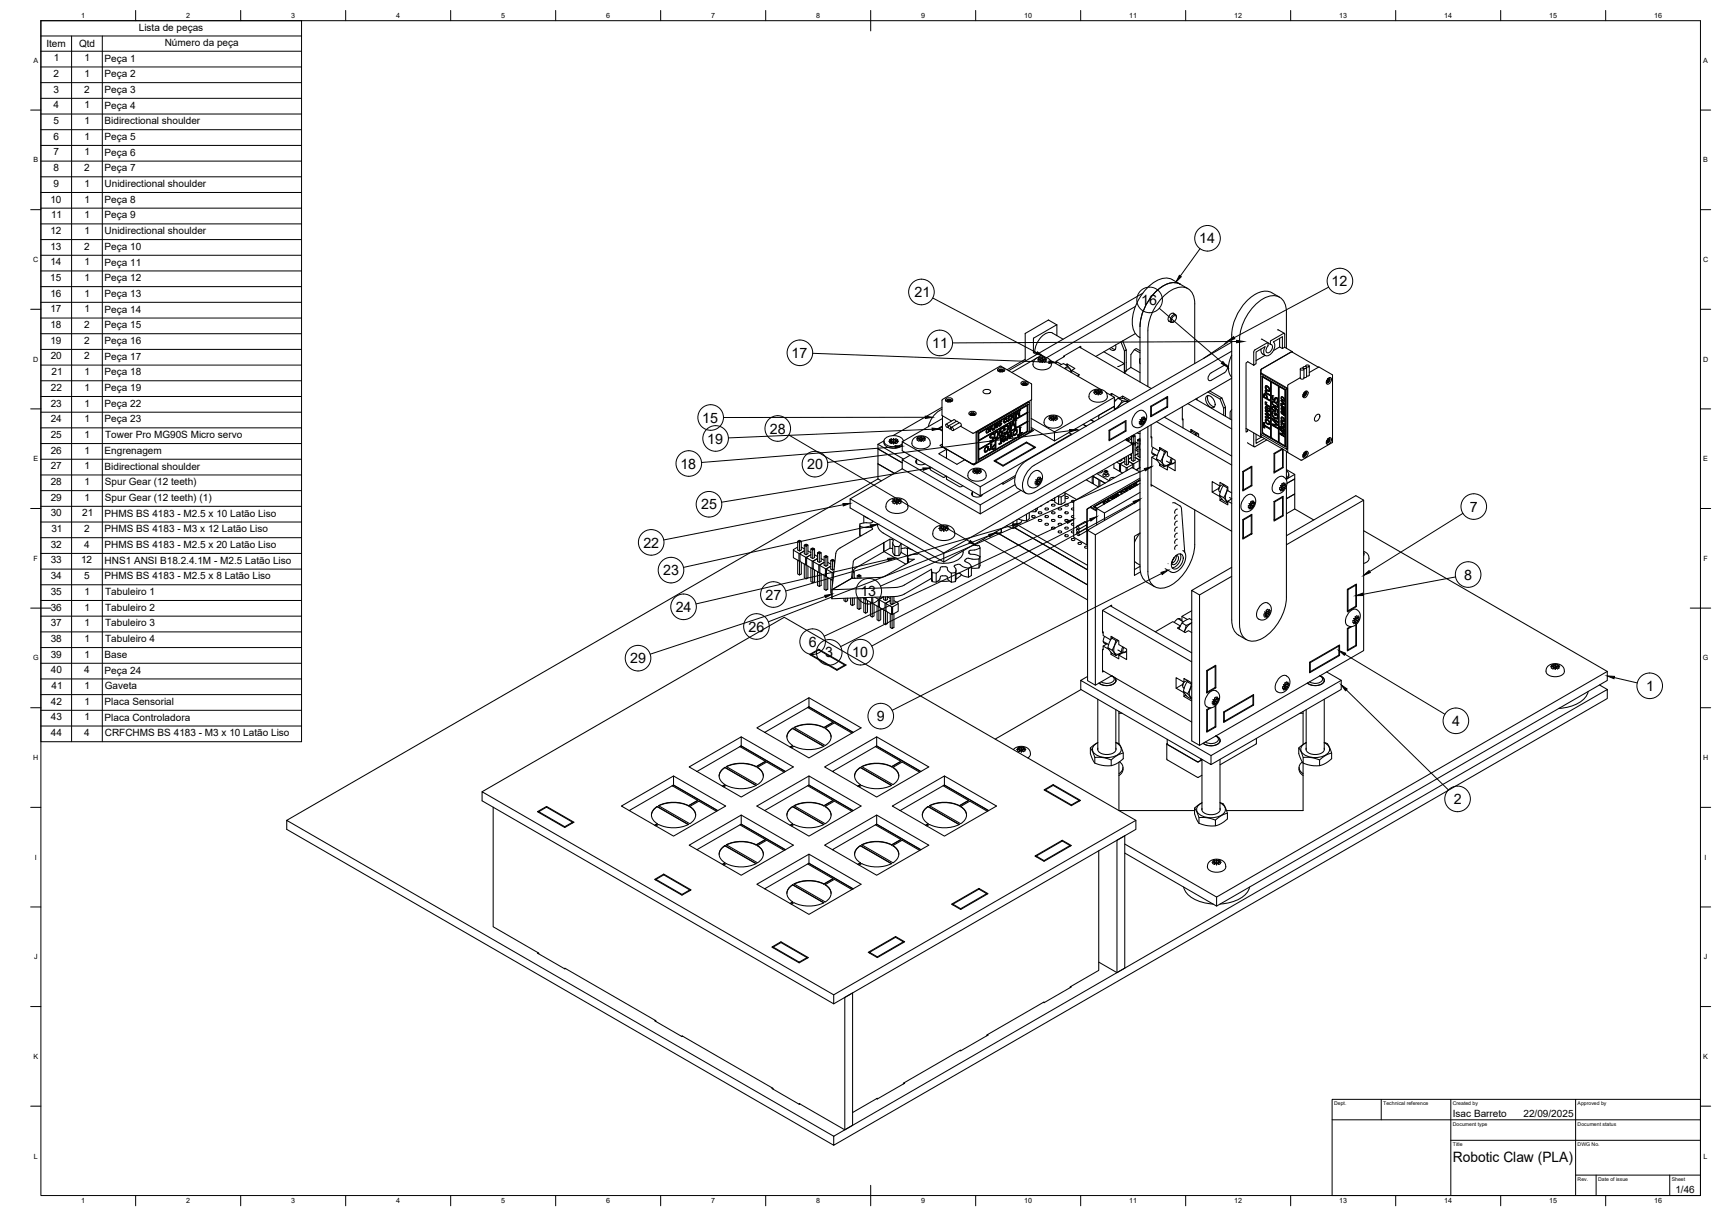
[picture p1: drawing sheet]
<svg xmlns="http://www.w3.org/2000/svg" width="841mm" height="594mm" viewBox="0 0 841 594" stroke-linecap="round" stroke-linejoin="round" font-family="sans-serif">
<defs><g id="words">
<g font-size="7">
<text x="586" y="119">14</text>
<text x="651" y="140">12</text>
<text x="447" y="145">21</text>
<text x="558" y="149">16</text>
<text x="456" y="170">11</text>
<text x="387" y="175">17</text>
<text x="343" y="206">15</text>
<text x="376" y="212">28</text>
<text x="346" y="217">19</text>
<text x="332" y="229">18</text>
<text x="394" y="229">20</text>
<text x="343" y="249">25</text>
<text x="718" y="250">7</text>
<text x="314" y="268">22</text>
<text x="324" y="281">23</text>
<text x="715" y="283">8</text>
<text x="374" y="293">27</text>
<text x="420" y="291">13</text>
<text x="330" y="299">24</text>
<text x="366" y="309">26</text>
<text x="395" y="316">6</text>
<text x="403" y="321">3</text>
<text x="416" y="321">10</text>
<text x="308" y="324">29</text>
<text x="805" y="338">1</text>
<text x="428" y="352">9</text>
<text x="710" y="355">4</text>
<text x="710" y="393">2</text>
<text x="710" y="568">Robotic Claw (PLA)</text>
</g>
<g font-size="4.9">
<text x="68" y="15">Lista de peças</text>
<text x="23" y="23">Item</text>
<text x="39" y="23">Qtd</text>
<text x="81" y="23">Número da peça</text>
<text x="26" y="30">1</text>
<text x="41" y="30">1</text>
<text x="51" y="30">Peça 1</text>
<text x="26" y="38">2</text>
<text x="41" y="38">1</text>
<text x="51" y="38">Peça 2</text>
<text x="26" y="45">3</text>
<text x="41" y="45">2</text>
<text x="51" y="45">Peça 3</text>
<text x="26" y="53">4</text>
<text x="41" y="53">1</text>
<text x="51" y="53">Peça 4</text>
<text x="26" y="61">5</text>
<text x="41" y="61">1</text>
<text x="51" y="61">Bidirectional shoulder</text>
<text x="26" y="68">6</text>
<text x="41" y="68">1</text>
<text x="51" y="68">Peça 5</text>
<text x="26" y="76">7</text>
<text x="41" y="76">1</text>
<text x="51" y="76">Peça 6</text>
<text x="26" y="84">8</text>
<text x="41" y="84">2</text>
<text x="51" y="84">Peça 7</text>
<text x="26" y="91">9</text>
<text x="41" y="91">1</text>
<text x="51" y="91">Unidirectional shoulder</text>
<text x="25" y="99">10</text>
<text x="41" y="99">1</text>
<text x="51" y="99">Peça 8</text>
<text x="25" y="107">11</text>
<text x="41" y="107">1</text>
<text x="51" y="107">Peça 9</text>
<text x="25" y="114">12</text>
<text x="41" y="114">1</text>
<text x="51" y="114">Unidirectional shoulder</text>
<text x="25" y="122">13</text>
<text x="41" y="122">2</text>
<text x="51" y="122">Peça 10</text>
<text x="25" y="130">14</text>
<text x="41" y="130">1</text>
<text x="51" y="130">Peça 11</text>
<text x="25" y="137">15</text>
<text x="41" y="137">1</text>
<text x="51" y="137">Peça 12</text>
<text x="25" y="145">16</text>
<text x="41" y="145">1</text>
<text x="51" y="145">Peça 13</text>
<text x="25" y="153">17</text>
<text x="41" y="153">1</text>
<text x="51" y="153">Peça 14</text>
<text x="25" y="160">18</text>
<text x="41" y="160">2</text>
<text x="51" y="160">Peça 15</text>
<text x="25" y="168">19</text>
<text x="41" y="168">2</text>
<text x="51" y="168">Peça 16</text>
<text x="25" y="176">20</text>
<text x="41" y="176">2</text>
<text x="51" y="176">Peça 17</text>
<text x="25" y="183">21</text>
<text x="41" y="183">1</text>
<text x="51" y="183">Peça 18</text>
<text x="25" y="191">22</text>
<text x="41" y="191">1</text>
<text x="51" y="191">Peça 19</text>
<text x="25" y="199">23</text>
<text x="41" y="199">1</text>
<text x="51" y="199">Peça 22</text>
<text x="25" y="206">24</text>
<text x="41" y="206">1</text>
<text x="51" y="206">Peça 23</text>
<text x="25" y="214">25</text>
<text x="41" y="214">1</text>
<text x="51" y="214">Tower Pro MG90S Micro servo</text>
<text x="25" y="222">26</text>
<text x="41" y="222">1</text>
<text x="51" y="222">Engrenagem</text>
<text x="25" y="229">27</text>
<text x="41" y="229">1</text>
<text x="51" y="229">Bidirectional shoulder</text>
<text x="25" y="237">28</text>
<text x="41" y="237">1</text>
<text x="51" y="237">Spur Gear (12 teeth)</text>
<text x="25" y="245">29</text>
<text x="41" y="245">1</text>
<text x="51" y="245">Spur Gear (12 teeth) (1)</text>
<text x="25" y="252">30</text>
<text x="40" y="252">21</text>
<text x="51" y="252">PHMS BS 4183 - M2.5 x 10 Latão Liso</text>
<text x="25" y="260">31</text>
<text x="41" y="260">2</text>
<text x="51" y="260">PHMS BS 4183 - M3 x 12 Latão Liso</text>
<text x="25" y="268">32</text>
<text x="41" y="268">4</text>
<text x="51" y="268">PHMS BS 4183 - M2.5 x 20 Latão Liso</text>
<text x="25" y="275">33</text>
<text x="40" y="275">12</text>
<text x="51" y="275">HNS1 ANSI B18.2.4.1M - M2.5 Latão Liso</text>
<text x="25" y="283">34</text>
<text x="41" y="283">5</text>
<text x="51" y="283">PHMS BS 4183 - M2.5 x 8 Latão Liso</text>
<text x="25" y="291">35</text>
<text x="41" y="291">1</text>
<text x="51" y="291">Tabuleiro 1</text>
<text x="25" y="298">36</text>
<text x="41" y="298">1</text>
<text x="51" y="298">Tabuleiro 2</text>
<text x="25" y="306">37</text>
<text x="41" y="306">1</text>
<text x="51" y="306">Tabuleiro 3</text>
<text x="25" y="314">38</text>
<text x="41" y="314">1</text>
<text x="51" y="314">Tabuleiro 4</text>
<text x="25" y="321">39</text>
<text x="41" y="321">1</text>
<text x="51" y="321">Base</text>
<text x="25" y="329">40</text>
<text x="41" y="329">4</text>
<text x="51" y="329">Peça 24</text>
<text x="25" y="337">41</text>
<text x="41" y="337">1</text>
<text x="51" y="337">Gaveta</text>
<text x="25" y="344">42</text>
<text x="41" y="344">1</text>
<text x="51" y="344">Placa Sensorial</text>
<text x="25" y="352">43</text>
<text x="41" y="352">1</text>
<text x="51" y="352">Placa Controladora</text>
<text x="25" y="360">44</text>
<text x="41" y="360">4</text>
<text x="51" y="360">CRFCHMS BS 4183 - M3 x 10 Latão Liso</text>
<text x="710" y="546">Isac Barreto</text>
<text x="745" y="546">22/09/2025</text>
<text x="819" y="583">1/46</text>
</g>
<g font-size="3.5">
<text x="40" y="9">1</text>
<text x="91" y="9">2</text>
<text x="142" y="9">3</text>
<text x="194" y="9">4</text>
<text x="245" y="9">5</text>
<text x="296" y="9">6</text>
<text x="348" y="9">7</text>
<text x="399" y="9">8</text>
<text x="450" y="9">9</text>
<text x="501" y="9">10</text>
<text x="552" y="9">11</text>
<text x="603" y="9">12</text>
<text x="654" y="9">13</text>
<text x="706" y="9">14</text>
<text x="757" y="9">15</text>
<text x="808" y="9">16</text>
<text x="16" y="31">A</text>
<text x="832" y="31">A</text>
<text x="16" y="79">B</text>
<text x="832" y="79">B</text>
<text x="16" y="128">C</text>
<text x="832" y="128">C</text>
<text x="16" y="177">D</text>
<text x="832" y="177">D</text>
<text x="16" y="225">E</text>
<text x="832" y="225">E</text>
<text x="16" y="274">F</text>
<text x="832" y="274">F</text>
<text x="16" y="323">G</text>
<text x="832" y="323">G</text>
<text x="16" y="371">H</text>
<text x="832" y="371">H</text>
<text x="17" y="420">I</text>
<text x="833" y="420">I</text>
<text x="17" y="469">J</text>
<text x="833" y="469">J</text>
<text x="16" y="517">K</text>
<text x="832" y="517">K</text>
<text x="17" y="566">L</text>
<text x="833" y="566">L</text>
<text x="40" y="588">1</text>
<text x="91" y="588">2</text>
<text x="142" y="588">3</text>
<text x="194" y="588">4</text>
<text x="245" y="588">5</text>
<text x="296" y="588">6</text>
<text x="348" y="588">7</text>
<text x="399" y="588">8</text>
<text x="450" y="588">9</text>
<text x="501" y="588">10</text>
<text x="552" y="588">11</text>
<text x="603" y="588">12</text>
<text x="654" y="588">13</text>
<text x="706" y="588">14</text>
<text x="757" y="588">15</text>
<text x="808" y="588">16</text>
</g>
<g font-size="2.5">
<text x="652" y="540">Dept.</text>
<text x="676" y="540">Technical reference</text>
<text x="710" y="540">Created by</text>
<text x="771" y="540">Approved by</text>
<text x="710" y="550">Document type</text>
<text x="771" y="550">Document status</text>
<text x="710" y="560">Title</text>
<text x="771" y="560">DWG No.</text>
<text x="771" y="577">Rev.</text>
<text x="781" y="577">Date of issue</text>
<text x="817" y="577">Sheet</text>
</g>
</g></defs>
<!-- layer: Visible -->
<g fill="none" stroke="#000" stroke-width=".51">
<path d="M577 139a11 11 0 0 0-7-3 21 21 0 0 0-16 18 10 10 0 0 0 3 11M577 139l3 2M577 139a11 11 0 0 0-13 4 26 26 0 0 0-7 16v28M516 159l-11 6v7l2 1M516 159h.1M516 159l-4-3-11 7v13M516 159v5M555 150l-43 25M558 143l-65 38M571 157l1 1M573 153l1 1M573 155l1-1a1.6 1.6 0 0 1 1 2 1.6 1.6 0 0 1-3 1z"/>
<path d="M574 153a2.3 2.3 0 0 0-3 1 2.3 2.3 0 0 0 1 3M574 157h.1M575 155a1.2 1.2 0 0 0-1-1 1.2 1.2 0 0 0-1 1 1.5 1.5 0 0 0-1 1 1.5 1.5 0 0 0 2 1M625 145l-4-2a11 11 0 0 0-12 4 26 26 0 0 0-7 17v139a8 8 0 0 0 3 7l4 3M489 179l-29 16v8l5 3M489 179l15 9v7M501 176l-9 5M506 176l2-1 2-1 2 1 1 1a3 3 0 0 1 0 4 3 3 0 0 1-3 1 4 4 0 0 1-5-4zM506 172h-1M506 172l1 1M507 176h1zM508 175h-1l1 1"/>
<path d="M508 175l1 1M508 175h1M508 176a.8 .8 0 0 0 0 1 .8 .8 0 0 0 1-1M508 176h.1M508 176l1 1-1-1M509 175v1M509 176v1M509 176v1v-1M509 175h.1M510 176v1v-1M510 176h.1M510 176h1z"/>
<path d="M510 175v1M510 175h-1M510 175h1l-1 1h1a.8 .8 0 0 1-1 1 .8 .8 0 0 1-1-1M511 174h-2l-15 8M513 176l25 14M516 178v-1l3 1M518 179l2-1 2 1-2 1h2l1 2M520 166l-6-3a8 8 0 0 0-8 7v2M520 174l-4 3M521 179v-1l4 2-1 1M521 178h.1M522 179l2 3"/>
<path d="M528 170l35 20M528 170v-1l-8 5M539 172l10 6-3 1M543 170l2 1M545 169a1.7 1.7 0 0 1 0 2 1.7 1.7 0 0 1-3-1M548 167l1 4M549 167l1 4M553 179l-3 2M553 179l4 3M554 171l1-1 2 1M555 163l-20 11M557 172l-3-1-1 2v6"/>
<path d="M557 175v3M584 178v-30a7 7 0 0 0-3-7 7 7 0 0 0-9 1 25 25 0 0 0-11 20v27M598 178l-6 4a2.1 2.1 0 0 0-2 2 2.1 2.1 0 0 0 2 2l6-4M598 178a1.4 1.4 0 0 1 2 1 1.4 1.4 0 0 1-1 2l-1 1M600 167l-12 8M602 172l-97 55a11 11 0 0 0-5 13l3 1h2l97-56M602 167l-100 58a11 11 0 0 0-5 13l4 3M602 173l-2 6 1 3 1 2M602 166l-2 1-2 1M609 177v34h1v-1M610 177l3 1M616 171v1l2 2"/>
<path d="M616 166l4 1M618 166h.1M618 174l-4 2M620 168v1a1.6 1.6 0 0 0-1 2 1.6 1.6 0 0 0 1 1h1a2.1 2.1 0 0 0 0-4M620 168h1M620 168l-7 3v7M624 161l4 2M625 165v5M627 170h-2l-3 1M627 163l-6 3v2M627 163h1v7M628 170l3 2"/>
<path d="M628 170h-1v-5l-5 2a5 5 0 0 1-4 7v-2v-3l-4 3v6h-1M629 170v-17a7 7 0 0 0-4-8 7 7 0 0 0-8 1 25 25 0 0 0-11 20v139a7 7 0 0 0 3 8 7 7 0 0 0 8-1 25 25 0 0 0 12-20v-54M631 172l13 7M631 172l-14 8-1 2M632 172h.1M632 172l-16 9v2l13 7v30M637 180h.1M637 179h1l1 1h-2zM638 179h.1M638 179l1-1 1 1h-1zM639 180v4h-2M640 179v4l-1 1"/>
<path d="M460 200a13 13 0 0 0-6 8M460 199l-24 14M462 195l1-1a1.3 1.3 0 0 1 2 0 1.3 1.3 0 0 1 0 2 1.6 1.6 0 0 1-3-1zM462 196l2-1 1 1M462 196h.1M463 196h.1M463 196h1M463 195v1M463 195l1 1M464 196h.1M464 195l-1 1M464 195l1 1"/>
<path d="M464 195v1M464 195h.1M464 196h1h-1M465 196h-1M465 196h.1M481 191a1.9 1.9 0 0 1 2-1 1.9 1.9 0 0 1 1 2 1.9 1.9 0 0 1-2 0 1.9 1.9 0 0 1-1-1zM488 180a1.3 1.3 0 0 1 2 0 1.3 1.3 0 0 1 0 2 1.6 1.6 0 0 1-2-2zM488 181l1-1 2 1M488 181h.1M488 181h1M489 181h-1l1 1M489 181h.1"/>
<path d="M489 181v1M489 180l-1 1M489 181h-1M489 182h.1M490 180v1M490 180l-1 1M490 181h.1M490 181v1M490 181h-1M491 181h.1M499 187l1-1a1.3 1.3 0 0 1 2 0 1.3 1.3 0 0 1 0 2 1.6 1.6 0 0 1-3-1zM499 188l2-1 1 1"/>
<path d="M499 188h.1M500 187v1M500 188h.1M500 187h.1M500 187l1 1M501 188h-1M501 188h.1M501 187h1M501 187v1M501 187h-1M502 187v1h-1M502 198v3l-24 14"/>
<path d="M502 188h.1M502 198l-24 14v13M503 196l-26 15v15l-2 1M504 195v15l-1 1M504 195l-28 17-7-4M524 182v-1l4 2-1 1M533 191l2-1h2l2 1 2 1a3 3 0 0 1-1 4 3 3 0 0 1-3 0 4 4 0 0 1-5-3zM534 192l2-1zM536 191v1M536 191h1M536 191h-1h1M536 191h.1"/>
<path d="M536 191v1zM536 191l-1 1a.8 .8 0 0 0 1 1 .8 .8 0 0 0 1-1M537 191v1M537 192v1M537 190v1M537 192h.1M538 191l-1 1M538 191h.1M538 191v1M538 191l1 1zM538 191v1a.8 .8 0 0 1 0 1 .8 .8 0 0 1-1-1M538 191h1h-1"/>
<path d="M538 191h-1M540 192l5 2M543 193v-1l4 3M543 192l-1 1M545 199v1M545 200h.1M545 195v1M546 195h3l3 1h-3zM546 195l-1 1M548 196l-3 4M549 195v-1l3 2M549 194h-2"/>
<path d="M550 181v1M550 181h.1M550 181v-10h-1v11M551 196a4 4 0 0 0-5 3M552 196h.1M562 198l1 1M563 199l7-5v5l-7 4zM570 194h.1M570 199l-8 5v-6l9-4v5M578 199v6M580 197l22 13M584 195l18 10"/>
<path d="M585 195h.1M590 194a4 4 0 0 1 3 1 4 4 0 0 1 0 4 4 4 0 0 1-3-5zM590 192l6 3 2 4M590 193a4 4 0 0 0 4 6M591 191l6 3 2 5M597 194l-1 1M616 183l13 7v30l-13-8zM617 184l11 6v28M617 184l11 6v28l-11-6zM617 184v28l4 2M617 184l4 2v28l-4-2zM618 193h1v2l1 1-3-2z"/>
<path d="M618 192l1 1v2M618 194l1 1zM618 194v-1v1M618 193h1v2M618 191l2 2M618 196l2 3M618 196l2 3-2-1h1zM618 191l2 2-2-1h1zM618 192h1M618 197l1 1M618 199h1l1 2v-1v1l-1-1zM618 189h2v2l-1-1z"/>
<path d="M618 199h1M619 189h1v1M619 199v1zM619 189v2zM619 199v1M619 189l1 1v1h-1h1M619 195l1 1M619 199v2h1M620 199v2M620 190v1M621 187v27l4 2M621 187l4 2v27l-4-2z"/>
<path d="M622 199l2 1v2l-1-3v2h-1zM622 193v2M622 196l2 1v2l-2-1zM622 193v2l1-1 1 1v2v-2l-1 1-1-1zM622 196l2 1v2M622 199h1M622 199v1zM622 197l1 1zM622 196l2 1v2l-1-1 1 1M622 199h1v1h-1l1 1M623 199l1 1v2M623 199v2"/>
<path d="M623 194l1 1v2M623 195v1M625 189v27l3 2M625 189l3 2v27l-3-2zM626 196l2 2M626 197h1M626 197l2 2M626 197l2 2-2-1zM626 196l2 2-2-1h1zM626 198h.1M626 194l1 1v1l-1-1zM626 199h1"/>
<path d="M626 199h1v2l1-1-1 1-1-1zM626 194h1l1 1M626 200l1 1zM626 195l1 1zM626 199l1 2M626 194l1 1v1M627 199v2M627 200v1M628 195l-1 1M629 190h.1M635 180v5h1h1v-5M635 180h2l-1 1z"/>
<path d="M637 194h.1M637 193h.1M637 192v1M637 192l1 1M637 192l1-1v1M637 192h.1M637 192h1M638 191a1.1 1.1 0 0 1 1 1 1.1 1.1 0 0 1 0 1 1.2 1.2 0 0 1-2 1 1.2 1.2 0 0 1 0-2zM638 193h-1M638 192h.1M638 192v1M638 191v2l-1 1"/>
<path d="M640 182l4-3 7 4v33l-15 9-7-4v-33l6-3M648 187h.1M648 186h1M649 186l-1 1 1-1M649 186h.1M649 186v1M649 185h.1M649 185v1M649 186h1M649 185a1.1 1.1 0 0 1 2 0 1.1 1.1 0 0 1-1 2 1.2 1.2 0 0 1-1 1 1.2 1.2 0 0 1-1-2zM649 187h.1M650 185v1"/>
<path d="M650 185v1l-2 1M650 185h-1M650 185l-1 2M650 184h.1M429 219l12 7M429 217l13 7M429 217v17M432 216a5 5 0 0 0 7 3l2-1M432 215l-3 2M435 215l1-1 1 1v-1v1l1-1 1 1-1 1h1h-1h1l-1 1-1-1v1v-1l-1 1-1-1h1h-2h2zM436 214v2M436 216h.1"/>
<path d="M436 216v1v-1M437 216v1M437 216h.1M437 215v1M437 214v1M438 216l-1 1M438 214l-1 2M441 215a6 6 0 0 0-9 0 6 6 0 0 0 9 2M447 214l1-1h2h2l2 2a3 3 0 0 1 0 3 3 3 0 0 1-4 1 4 4 0 0 1-4-3zM448 214h1zM449 213l1 2M449 213l1 1"/>
<path d="M449 213l-1 1h1M449 214l-1 1a.8 .8 0 0 0 1 1 .8 .8 0 0 0 1-1M449 214h.1M449 214v1M450 214v1M450 215v1M450 215v1v-1M450 213v1M450 215h.1M451 214v1v-1M451 214h.1M451 214h1z"/>
<path d="M451 214l1 1-1 1-1-1M451 213v2M451 213l-1 1M451 213l1 1h-1M459 210h2M460 218h.1M460 218l15 9M461 217l-2 1 4 1v5M461 208l-3 1 3 2M461 218h-1M461 203v15M461 204l-20 12"/>
<path d="M461 208l-2 1M462 207l1 1v1l-1-1zM463 209h.1M464 208v1v1v-1zM465 209l-1 1M465 209h1v1h-1zM467 206l-1-1-4 2M468 207l-1-1-3 2M469 207l-4 2M469 207l1 1-4 2M474 202v-1a1.3 1.3 0 0 1 2 0 1.3 1.3 0 0 1 0 2 1.6 1.6 0 0 1-2-1zM474 203l1-1 2 1"/>
<path d="M474 203h.1M474 202h1M475 202l-1 1h1h1M475 202v1M475 202h-1M475 203h.1M476 202h.1M476 202l-1 1M476 202h-1M476 202v1M476 203h.1M477 203h.1"/>
<path d="M477 211h.1M477 211l26-15v15l-26 15zM478 212l24-14v13l-24 14zM478 212l24-14v3l-24 14zM478 220l24-14v5l-24 13zM478 215l24-13v4l-24 14zM482 219l1-1v1v1l-2 1v-1zM482 218l-1 1v2M482 212h.1M482 210l1-1 1 1-2 2zM483 218v1l-1-1v1l-1 1h1v1M483 209l-1 2v1"/>
<path d="M483 219l-1 1zM483 218h-1M483 210h-1v1M483 210v1zM483 209h.1M484 217v2l-1 1zM484 213l1-1-1 1 1 1v1l-1 1 1-2h-1zM484 219v1M484 214h1M484 209l1 1-1-1v2zM484 217l-1 3M484 209l1 1"/>
<path d="M485 208l-1 3M485 214l-1 2M485 212l-1 1v1M486 208v1l-1 1zM486 209v1M486 208l-1 2M486 217l-1 1v2M486 216l1 3-2 1v-1l1-2zM486 217l-1 1v1h1h-1M486 217v2zM486 219h.1M486 208l1 1"/>
<path d="M487 211h1v1l-1 2h-1v-1zM487 216l-1 1M487 207h1l-1 2-1-1 2-1-1 1zM487 211v1v-1l-1 1 1 2M487 211l-1 1v2M487 212v2zM487 207l-1 1M488 208l-1 1zM488 208l-1 1M488 207l-1 1M488 212l1 1M489 207h.1"/>
<path d="M489 206l-1 1h1l-1 1 1-1h-1zM489 207l-1 1M489 210l1-1-1 1v2v-1l1 1-1 1-1-1zM489 214v2l-1 1zM489 216v1M489 206l-1 1M489 214l-1 3M490 211v1l-1-1v1v1M490 212l-1 1zM490 211l-1 1M490 215v1M490 209l-1 1-1 2"/>
<path d="M490 214l1-1 1 1-1 1-1 1v-1l1-1v-1l-1 1zM491 209l1-1 1 1-1 2-1 1 1-1 1-2-1-1-1 1v1h1h-1zM491 205l1-1v1l-1 2zM491 214l-1 1M491 205v2M491 214v1zM491 213l-1 1M492 210h-1M492 205h-1v1M492 205l-1 1zM492 204l-1 1M492 208v2l-1 2"/>
<path d="M493 208l-2 1v1M493 212v2l1-3 1 2-1 1v-2v2l-1-1-1 2zM493 213v1M493 204v1l-1 1zM493 205v1M493 212l-1 3M493 204l-1 2M493 207l1 3 1-4 1 2v-3v4l-1-2-2 3zM494 203l1 1-1 1v-1v-1v1zM494 207l-1 3M494 212v2M494 211l-1 3"/>
<path d="M494 203v1v1M495 203l-1 1M495 207l1 2M495 206l-1 4M495 202v2zM495 205h.1M495 202v2M496 211l1-1v1v1l-1 1-1-1zM496 202v2l1-3 1 2v-2v2l-1-1-1 3zM496 210l-1 1v2M496 202v3M496 205v3"/>
<path d="M497 210v1l-1-1v1l-1 1h1M497 211l-1 1zM497 210h-1M497 202l1 1M497 201l-1 3M498 209h1v3l-2 1 1-1zM498 201v2M499 209l-1 3-1 1M499 211v1M502 216l-16 9 4 3 16-9-4-3M502 216l-16 9 4 3M502 216l3 3-15 8"/>
<path d="M502 202v4l-24 14M502 206v5l-24 13M504 210h1l-29 17-5-2-3 2-9-5 4-3M504 209l11 6M504 204l11 7M504 210h.1M504 210l-1 1M504 210v1M505 219h.1M511 204l2-1h2h2l2 2a3 3 0 0 1-1 3 3 3 0 0 1-3 1 4 4 0 0 1-5-3zM513 204h1v1v-1zM514 203l-1 1h1"/>
<path d="M514 203v2M514 203l1 1M514 204l-1 1a.8 .8 0 0 0 1 0 .8 .8 0 0 0 1 0M515 204v1M515 205v1M515 203v1M515 205h.1M515 211l30-17v5l-30 16zM516 204l-1 1 1-1M516 204h.1M516 204h1h-1M516 204v1a.8 .8 0 0 1-1 0"/>
<path d="M516 203l-1 2M516 203l-1 1M516 203l1 1h-1M522 211l2 1M524 212l-45 26v4l-38-22v-4l38 22M525 210h2M529 207l2 1M533 205l2 1M542 215h.1M542 210h.1M545 200v-1l-8 4v2M550 206v4l-8 5"/>
<path d="M550 210v-5l-8 5v5l8-4M550 206l-8 4v5M550 215l3 2v4l-92 54M550 215h1M551 214v1M551 214a.8 .8 0 0 1 1 1 .8 .8 0 0 1 0 1M551 214h.1M551 214l2 1M551 215v1M551 215h.1M553 214h.1M553 216h.1"/>
<path d="M553 213v4M553 213l1 1v2M553 217h1M553 217l-92 53v5l-46-27v-4l46 26M553 217l1 8M553 213h1M554 216l1 1h-1v-1M554 216h-1M554 213h1M554 213v1l1-1M554 208a5 5 0 0 1 0-5 5 5 0 0 1 5-2l1 2-1 4-2 2h-3M555 216v2"/>
<path d="M555 213v12h-1h-1v-3M555 216l1 1M555 220l1 1M556 211l1 1M556 215v8h1M556 219v-1a.7 .7 0 0 0-1 1 .7 .7 0 0 0 1 1M557 215h-1M557 211h.1M557 215h-1h1v2M557 220v3M557 215h.1M557 217v3"/>
<path d="M557 211v66a8 8 0 0 0 3 7l4 3M557 214v1M557 205h1M557 205l1 1M557 206l1 1zM558 206l1 1M558 205l1 1M558 205v1M558 205l1 1v1M558 207h.1M558 207l-1 1zM558 206a.8 .8 0 0 0-1 0 .8 .8 0 0 0 0 1h1"/>
<path d="M558 205h2M558 207v1l1-1M559 205h-1h1M559 205h.1M559 205v-1v1v-1a.8 .8 0 0 0-1 0 .8 .8 0 0 0 0 1M559 206h.1M559 205l1-1v1M560 205l-1 1M561 208v71a7 7 0 0 0 3 8 7 7 0 0 0 8-1 25 25 0 0 0 12-20v-17M562 203h1M563 208v6M563 213v5l3 2"/>
<path d="M564 219h-1a1.6 1.6 0 0 0 0 2 1.6 1.6 0 0 0 1 1M565 206l37 21M567 220v-1l3 2v2l4 2v5l-4-2M567 219l2 2-2 4M567 219l-1 2-1 3M569 204l33 19M578 204v5M582 211v-1l4 2v1M582 211l2 1v1M583 210l-1 1M585 212h-1M585 212v1"/>
<path d="M598 203v-4h1v4M602 200l-1 1v4M609 209l7 5M610 216l3 2M613 211v7l6-3M614 212v5l4-3M616 212v1M616 213l13 8M616 213h.1M617 213l-3 2M617 206l1 2 2 2M617 206l1 2 2 2-2-2-1 1z"/>
<path d="M618 208v1M618 201l2 2M618 204h2M618 202l2 1M618 201l2 2h-1l1 1h-2h2l-2-2 2 1zM618 205l2 1v1h-1zM619 205h1v2M619 206v1zM619 203l1 1M619 205v1v-1l1 1v1h-1h1M620 207h.1M622 207h2"/>
<path d="M622 204l2 2-2-1 2 3h-2l2 1-2-1v-1h2zM622 204l2 2M622 201v3h2M622 201v2l1 1h1v-1l-1-1v1v-1h1v3h-1l-1-1zM622 205l2 3M622 208l2 1M623 202h1v3M623 202v1M625 208l1 1zM625 208l1 1M625 212h2M625 209l3 2-2-1 2 2h-2l2 1-3-1h2z"/>
<path d="M625 209l3 2M626 209h.1M626 210l2 2M626 212l2 1M626 206l2 1-2-1zM626 206l2 1M626 209l2 1M626 209l2 1zM626 206h.1M626 201l1 1M626 201v1l1-1v1l1 1-1-1h-1zM626 207l1 1v1"/>
<path d="M626 207l1 2 1-1-1 1-1-1zM626 204h1v2l-1-1zM626 204h1l1 1M626 204l1 1zM626 204l1 1v1M626 219h1M627 219l-4 3v9l4-3M627 201l1 2M627 220v8M627 202h.1M627 208v1M628 205l-1 1"/>
<path d="M643 203a1.2 1.2 0 0 1 2 0 1.2 1.2 0 0 1 0 2 1.3 1.3 0 0 1-2 1 1.3 1.3 0 0 1 0-2zM648 217h.1M648 216h1M649 215l-1 1h1M649 216h.1M649 215h.1M649 215v1M649 215v-1v1M649 215h1M649 214a1.1 1.1 0 0 1 2 0 1.1 1.1 0 0 1-1 2 1.2 1.2 0 0 1-1 1 1.2 1.2 0 0 1-1-2zM650 215h.1M650 215h-1"/>
<path d="M650 215l-1 1M650 214v2l-2 1M429 234l-289 167M429 227l8 4M429 234l2 1M441 229l38 22v-4l17-10M441 229v-4l38 22M441 229l-26 15M445 222l-4 3M448 224v2M448 225a1.5 1.5 0 0 0 0 1 1.5 1.5 0 0 0 2 1h2M455 228v2l6 3h1"/>
<path d="M462 233h.1M463 233v1l6 4 2-1M474 230l2-1h2h2l2 2a3 3 0 0 1-1 3 3 3 0 0 1-3 1 4 4 0 0 1-5-3zM475 230h1zM476 229h1M476 230h.1M476 230h1M476 230v1a.8 .8 0 0 0 1 0M476 230v-1l1 2M477 230v1v-1M477 226l-2 1M477 229v2"/>
<path d="M477 231h.1M477 229h1M477 229h.1M478 229l-1 2M478 231h-1M478 230v1M478 230h.1M478 230h1v-1l-1 2M478 230h2zM478 230l1 1a.8 .8 0 0 1-1 0M479 229h-1M486 225v1"/>
<path d="M490 236v1M496 233l-6 4v-1M496 232l-17 10M499 240l-20 11M503 238a5 5 0 0 1 0-5 5 5 0 0 1 5-3l1 2v4l-3 2h-3M506 234l1 1M506 235l1 1M507 235l1 2M507 235h1zM507 235h.1M507 235l1 1M507 236h.1"/>
<path d="M507 236l-1 1 1-1M507 235a.8 .8 0 0 0-1 0 .8 .8 0 0 0 0 1h1M507 234l2 1M507 236v1h1M508 234h-1h1M508 234h.1M508 236h.1M508 236v1M509 234v1M509 235h-1v1M509 234h-1v-1v1v-1a.8 .8 0 0 0-1 1 .8 .8 0 0 0 0 1M531 234h.1"/>
<path d="M531 234l3 2M534 233v3M534 233l6 3-3-1v3M536 231l6 4M537 238v-4l-3-1v3l3 2M539 230a1.3 1.3 0 0 1-1 1 1.3 1.3 0 0 1-1 0M540 230v2h1v-2M540 231l-1 1a1.2 1.2 0 0 0 1 1 1.2 1.2 0 0 0 2-1l-1-1M540 230h.1M540 230h1l-1 1zM540 231v1M541 230h-1v1"/>
<path d="M544 227v2l4 1M545 233a1.8 1.8 0 0 0-3 2M546 226l1 1M547 230v-3l3-2-2 2v4h1M547 225h.1M548 227l2 1M548 224v1h-1M549 224h1M550 239l1 1M551 223v4M551 228h-1v2M551 222v5h-1v-4"/>
<path d="M551 225l3 2M552 222h1M553 239l-2-1-1 1h2M553 223l-2 1M553 238h-1l1 1M554 227v2M554 227l-3 1v2M554 227h.1M554 237v1v-1h1M554 238l-1-1 1 1M554 237h1h-1l1 1M555 236l1 1"/>
<path d="M556 222h-1M557 225l-3 2v2M557 225l-2-2 2 2v4l-2 1 2-2M557 234l-24 14 3 1M557 234l-23 14h2M557 231l-4-3-28 17v17l6 4M557 236l-21 12M563 228v10v-1M563 237l39 23M563 228h.1M563 223l3 2M563 221l3 2"/>
<path d="M565 222l-2 1v5M567 226v1M570 220l-1 1M570 225l2 2M570 221a4 4 0 0 0 0 6l2-1-3 2-2-1-2-3 2 1 2 3M572 227l-2 1v2l-3-3M572 224a1.5 1.5 0 0 0 0 1 1.5 1.5 0 0 0 1 2l1-1M573 224a1.2 1.2 0 0 0-1 1 1.2 1.2 0 0 0 2 1M596 237v2M596 237v-1l4 2v2l2 1M596 237v3M598 237l-2 5 2 1"/>
<path d="M598 237h-2l-4-2v5l4-1M598 237l2 1M600 238l-1 4a2.5 2.5 0 0 0 1 3v1M600 239l-1 2a3 3 0 0 0 1 4M607 230v10l4-3M607 230l5-2v9M607 239l1-8 3-3v9l-3 2M607 230l1 1M611 228h.1M623 230v-8l4-3v9l-4 3M623 222h.1M624 234a2.8 2.8 0 0 1 4 0l1 2-1 3-2 2h-2a3 3 0 0 1-2-2 3 3 0 0 1 0-3z"/>
<path d="M626 237l1 1M626 237v1M626 238l1 1M626 238h.1M626 238h2M626 238h1M626 239h.1M626 238a.8 .8 0 0 0-1 0 .8 .8 0 0 0 1 1M626 237h1M626 239v1l1-1M627 237l1 1M627 239l-1-1 1 1"/>
<path d="M627 239l-1 1 1-1M627 237h1M627 238v1M627 237v-1a.8 .8 0 0 0-1 1 .8 .8 0 0 0 1 1M627 238l1 1M628 238v1l-1-1M628 237v1M628 236v1M628 236l-1 1M629 229l4 3v2l-4 2 4-2v7l-4 3 4-3v8l-4 2M629 220v14M629 230l1 1-1 2"/>
<path d="M630 232v1l-1 1M633 232l-4 2M637 223h.1M637 222h.1M637 222v1v-1M637 222l1 1M637 221h1M637 221v1M637 222v1M637 222h1M638 221a1.1 1.1 0 0 1 1 0 1.1 1.1 0 0 1 0 2 1.2 1.2 0 0 1-2 1 1.2 1.2 0 0 1 0-2zM638 223h-1"/>
<path d="M638 221v1M638 221h.1M638 221v2M638 220v2l-1 1M420 257v5M422 252v3M423 252l1 1M426 255l-5 1a.8 .8 0 0 0-1 0 .8 .8 0 0 0 0 1M426 255h.1M429 256a5 5 0 0 0 3 4l23 14a13 13 0 0 0 15-3l1-2M436 245h1zM437 244h1"/>
<path d="M437 244l1 2M437 244h-1l1 1M437 245l-1 1h1l1-1M437 245h.1M437 245l1 1M438 244v1M438 245v1M438 244v1v-1M438 244h.1M438 245v1v-1M439 245v1M439 245h.1"/>
<path d="M439 245l1 1-2-1M439 245h2h-2M440 244l-1 2M440 244h-2M440 244l-1 1M444 248a6 6 0 0 1-9 2 3 3 0 0 1-1-5l2-2h4l3 2 1 3M457 258l2-1 3-1 2 1 2 2a4 4 0 0 1 0 4 4 4 0 0 1-4 1h-2a4 4 0 0 1-4-4zM460 257h1v2M460 257l1 2M460 257h-1l1 1M460 258h.1M460 258h-1h1"/>
<path d="M460 258l-1 1h1l1-1M460 258v1v-1M461 259v1M461 258v2M461 257h.1M461 257v2M461 259h.1M462 258v1v-1M462 258h.1M462 258l1 1h-1l-1-1v2M462 258h2h-2M462 257v2"/>
<path d="M462 257h1l-1 1M462 257h-1M475 240v2M475 240a2.1 2.1 0 0 0 1 3 2.1 2.1 0 0 0 3 0l1-1M480 242h.1M487 260v1l-1-1M489 258v2zM492 257h.1M495 255v3l-3-1M496 258l35 20M497 254v3l-2 1M499 254v1l-2 1 34 20"/>
<path d="M502 251v4l-4-1M503 250v3l-1 1M504 252h1h1l-1 1zM506 249v1h-2M507 248v1M507 249l-1 1M507 250h2v1h-1zM507 254h2l-1 1zM509 247h-1M511 248h1v1h-1zM511 256h1l-1 1zM511 252h1l-1 1z"/>
<path d="M512 245h.1M514 254h1h1l-2 1zM514 250h1l1 1h-2zM514 258h1h1h-2zM514 247l1-1 1 1h-2zM514 244v1M515 243v2l-1-1M517 242l2 1 1-1v-1l6 3M517 252h1h1l-1 1zM517 260l1-1 1 1h-1zM517 256h1h1l-1 1zM517 248h1l1 1h-1z"/>
<path d="M517 243v3M519 243v3M520 254h2l-1 1zM520 247l2-1v1h-1zM520 250h2v1h-1zM520 258h2h-1zM520 242v3l-1 1h-2l-2-1v-2M521 243a.7 .7 0 0 1 1 0h-1M525 252l-1 1h1M525 259l-1 1h1M525 248l-1 1h1M525 256h-1l1 1"/>
<path d="M525 245h-1h1M526 257l1 1v1l-1-1zM526 259h1v1h-1zM527 260h-1M527 258l-1 1M530 255l-4 2M530 255h1v1l-4 3M531 258v1l-4 3M531 257v1l-4 2M531 249v17v-17M531 259v74l4 2 8-5M531 248h2l3 2"/>
<path d="M532 248l-1 1M533 248l-2 1M534 248h2M535 248l22-13-22 13h1M539 246h1M540 245h1zM540 254v-3l-4-3v8M541 245h.1M541 244l1 1-1-1h2M541 245h-2v1h1h-1M541 244l2 1-2-1 1 1M543 243l1 1"/>
<path d="M544 243h.1M544 243h1M545 243h-2M545 243h.1M546 243l-2-1-1 1h2h-1M546 242h.1M547 242h-1v-1l-1 1h2h-2M548 241h1M548 240h1zM549 240h.1M550 240h-2v1M557 244l-26 15 4 2v74"/>
<path d="M557 241l-17 10M557 249l-22 12M573 246h1l3 2 2 22M575 249h-1v2M575 258h-1v2M575 255h-1v2M575 252h-1v2M592 240l4 3v1h1M596 242l2 3 2 1M600 245l2 1M601 243l1 1M602 244l-2 1v2l-4-3"/>
<path d="M607 254l4-2v9M608 254v9l3-2M608 243a2.9 2.9 0 0 1 5 0l1 2-1 3-2 1-2 1a3 3 0 0 1-3-2 3 3 0 0 1 1-3zM610 246h1M610 246l1 1M610 247l1 1M611 247l1 1M611 246v1M611 246l1 1M611 252h.1M611 248h.1M611 248l-1 1"/>
<path d="M611 247h-1v1h1M611 246h2M611 248v1l1-1M612 246h-1h1M612 246h.1M612 247h1M612 247v1M612 246v-1a.8 .8 0 0 0-1 0 .8 .8 0 0 0 0 1h-1M612 246l1-1v1M613 245l-1 1M613 246l-1 1M623 245v10l4-3"/>
<path d="M623 245l4-3v10M623 245l4-2v9M623 254h.1M623 245v9l4-2M626 243h1M633 249l9 5M666 259l119 69v4l-190 111M666 244l-37 22M388 269v3l2 2M390 274v6l1 1M390 267l-2 2 2 1M390 264v5h1h1v-5"/>
<path d="M390 264h1M390 274h1M391 264h1l-1 1zM391 274v7l1-1v-5M391 265v4M391 271v3l3 2M391 264h-1l1 1M392 267l1 1M393 276v6l1 1M393 266v5h1h1v-5M394 266h.1M394 272l-3-1 2-2-3 1v4"/>
<path d="M394 276h.1M394 266h1l-1 1zM394 276v7l1-1v-5M394 267v4M394 273v3l3 2M394 266h-1l1 1M395 269l1 1M396 277v7l1 1M396 268v4l1 1 1-1v-4M397 268h.1M397 274l-3-1 2-2-2 1v4M397 278h.1"/>
<path d="M397 268h1l-1 1zM397 278v7l1-1v-6M397 269v4M397 274v4l3 2M398 268h-2l1 1M398 271l1 1M399 279v7l1 1M399 270v4l1 1 1-1v-4M400 270h.1M400 276l-3-2 2-1-2 1v4M400 280h1M400 270h1l-1 1z"/>
<path d="M400 280v7l1-1v-6M400 271v4M401 276v4l2 2M401 270h-2l1 1M401 273l2 1M403 272v4l1 1 1-1v-4M403 272h1M403 278l-2-2 2-1-3 1v4M404 272h1h-1zM404 272v5M404 278v4l3 1M404 272h-1h1"/>
<path d="M405 275l1 1M406 274v4l1 1 1-1M406 274h1M407 280l-3-2 2-1-3 1v4M407 274h1h-1zM407 274v5M407 274h-1h1M408 274v3M408 277h.1M411 268l-3 2-1 18 32-1 16-9 1 6-1-1M417 279v1M417 279v4"/>
<path d="M420 262v-5l6 1v1l-15 9M420 262h1M432 265l3-2v5l-3 2zM432 270h.1M432 265h.1M432 269l11 7M435 268h1M435 263l2 1M436 265l1 2v4l-1-1zM436 264v1M437 271h2M437 267h2"/>
<path d="M440 270l3 2M440 265v5l-1 1v-4zM440 268h3M444 267l-1 1M444 275v-2h3l-15 8-2 1M444 273l-1-1v3M446 269l-3-1v4l6-2M455 278v5M456 280h2M467 280h-2M467 278v5M473 278l-4-2h-3l1 2v6v-1"/>
<path d="M473 278v4l-2-1-2-1h-2M474 270h.1M475 277v4l-2 1M475 277l-2 1M475 266l3 1 1 1M478 273h-5l-1 1 2 1 1 2M478 273v4h-3M478 273l1-1v-4l-5 1v2l5 1v4l-1 1M480 264l51 29M488 261l43 25M489 260l-2 1M520 262l2-1v1h-1z"/>
<path d="M524 263h1v1h-1zM526 260l1 1v1l-1-1zM527 265h1h1l-2 1zM531 267h-1l1 1M554 274l3 2M557 260l-3 5M557 260l-3 2v19l3-2M557 277l-3 1M571 275h.1M573 275h.1M574 272l-1 2M574 272a2.2 2.2 0 0 1 3-1 2.2 2.2 0 0 1 1 3 4 4 0 0 1-5 4 5 5 0 0 1 1-6z"/>
<path d="M575 271l-1 3-1 1a2.2 2.2 0 0 0 2 0 2.2 2.2 0 0 0 1-2l-1-1v-1M575 263l-1 1v1M575 266l-1 1v1M575 260l-1 1v2M577 271a5 5 0 0 1-4 6M578 269l1 1v3v2l-2 3-4 2-4-2M602 277l-20 11M607 263h1M611 261l-4 2v-9l5-3v10M629 262l34-20 3 2v74l-80 46-4-2v-74l4 3v73M666 271h1M666 269l2 2a2.8 2.8 0 0 1-2 4"/>
<path d="M666 271h.1M666 270h.1M403 281v7h1M403 282h1M404 282v6h1v-6M406 283v7h1M407 283h.1M407 283v2M407 280v3M407 280v-1v1v3M413 292v2l-1-1v-1M414 292v1l-1 1"/>
<path d="M417 292v4l-1-1v-3M417 283v-4l1-1 14-8v-5l-15 9-1 9-9 5v5M417 292v3v1M417 282l1 1M419 292v5l1 1M419 281v2M419 281h1M420 281h1l-1 1zM420 282h.1M420 281h-1l1 1M421 292v5l-1 1v-6M421 281v1"/>
<path d="M422 292l1 1M422 292v7l1 1v-7M423 292v1M423 292v1l3 2M424 293v6l-1 1M425 294v7h1v-6M426 292v3h1M427 292v3l2 1M427 295v6h-1M428 292l1 1M429 296v7v-7M429 296h1"/>
<path d="M430 293v4l2 1M430 282l-14 1-9 5v5M430 297v6h-1M432 292l-3 1v3M432 292l-2 1 2 2M432 298v7h1M432 292v1h1h1v-1h1M432 298h1M433 298v7h1v-6M433 292v1M433 295v4l3 1M435 300v7h1"/>
<path d="M436 296l-3-1 2-2-3 2v3M436 296v4zM436 291v4M437 300v7h-1v-7M437 293l2 2-3 1M437 291v4h-1h-1v-3M439 295v4l-3 1M455 283h.1M455 283l-16 8-32 2M456 284h2M458 284h6M461 281h1"/>
<path d="M465 280l-2-1v-2h-3l-1 2-2 1v4l2-1 1-1 1-1M465 280v4l-2-1v-1l-1-1M467 284h-2M470 281l-3 2M539 298l43 25M543 296l39 23M543 296l-4 2v11M582 298l-4 3v2M602 282l-16 9M618 299h1M618 299l1 1M618 300l1 1"/>
<path d="M618 300l2 1v-1M619 299l1 1M619 300h1M619 300a.8 .8 0 0 0-1 0 .8 .8 0 0 0 0 1h1M619 299h2M620 299h-1h1M620 299h.1M620 299v-1v1M620 299v-1a.8 .8 0 0 0-1 0 .8 .8 0 0 0 0 1M620 300h.1M620 299l1-1v1M621 299l-1 1"/>
<path d="M658 288l5-2v10M659 288v10M659 299a2.8 2.8 0 0 1 5 0l1 2-1 3-2 2h-2a3 3 0 0 1-3-2 3 3 0 0 1 1-3zM662 286h1M663 296l-5 3v-11l5-3v11M663 296l-5 2M396 320l13 7 4-2M400 317l-4 3 13 7 4-2-13-7M539 308v3l4 2M539 317v11M539 316v1M539 313l3 2"/>
<path d="M540 311a1.6 1.6 0 0 0-1 2 1.6 1.6 0 0 0 2 1M541 315l-2 1 3 1M543 312v-1l4 2v2l4 2v5l-4-2 2-1M543 319v1M543 312l2 1-2 5M544 319l-1 1 4 2v-2M544 311l-2 3-1 2M546 313h-1M546 318l3 1M546 313a4 4 0 0 0 0 7l2-1-3 1-2-1-2-3 2 2 2 2M549 316a1.5 1.5 0 0 0-1 2 1.5 1.5 0 0 0 1 1l1-1M549 316a1.2 1.2 0 0 0 0 2 1.2 1.2 0 0 0 1 1l1-1"/>
<path d="M576 302l2 2M577 306l-2 1 4 2 2-1 1 1M577 306l-4-2-8 5M577 303a1.8 1.8 0 0 0-2-1 1.8 1.8 0 0 0-1 2M578 301l2 2M578 304l2 2-1 3M582 303l-1-1-3 2-2 3M582 304l-2 2M582 304a7 7 0 0 0-3 5M615 302a5 5 0 0 1 0-5 5 5 0 0 1 5-2l1 2-1 4-2 2-3-1M619 301h.1M619 301l-1 1 1-1"/>
<path d="M619 301v1l1-1M654 315v5l-14 8M654 316l-14 8v4M658 307v11l5-3M659 307v10M660 306l-2 1M661 306l-3 1M662 302v1M662 303l1 1v-1h1M662 303h1M662 303h.1M662 303h2"/>
<path d="M662 304v-1v1M662 304h.1M662 304v1v-1M662 303a.8 .8 0 0 0-1 0 .8 .8 0 0 0 0 1h1M662 302h2M662 304v1l1-1M663 315l-5 2M663 305v10M663 302h-1h1M663 302h.1M663 302l1-1v1M663 302l1-1-1 1"/>
<path d="M663 302v-1a.8 .8 0 0 0-1 0 1 1 0 0 0 0 2M663 303h1M664 302l-1 1M396 320l4-2 13 7M409 327h.1M528 337v-5l64 37M528 337l-42 24M531 330l-3 2M539 328l43 25M543 330a2.3 2.3 0 0 1 2 3 2.3 2.3 0 0 1-2 2h-3l-3-1M543 330a2 2 0 0 1 1 3 2 2 0 0 1-2 1l-4-1M543 330h.1"/>
<path d="M545 331a2.6 2.6 0 0 1 0 3 2.6 2.6 0 0 1-3 1h-3l-2-1M545 332v1M578 334l-3 2 4 2v2h1M578 338l2 2 2 1M579 333l-1 2M579 333v-2l3 3M579 333l-1 2 1 1M580 333l-2 5 2 1M580 332l-1 1-4-2v5M581 333h-1l2 1M582 334l-1 4a2.5 2.5 0 0 0 1 3v1M582 335l-1 2a3 3 0 0 0 1 4"/>
<path d="M590 328h.1M590 328l4-2v10M590 328v10M591 339a2.9 2.9 0 0 1 5 0v2l-1 3-2 1-2 1a3 3 0 0 1-2-2 3 3 0 0 1 1-4zM594 325v1M594 336l-4 3v-11l4-3v11M594 336l-4 2M612 340v4l-14 8M612 340l-14 8v4M625 331a2.8 2.8 0 0 1 5 0v3v2l-2 2h-2a3 3 0 0 1-3-2 3 3 0 0 1 1-3zM627 335h1M628 335l1 2h-1v-1"/>
<path d="M628 335h1M628 335h.1M628 335l1 1M628 336h.1M628 336l-1 1 1-1M628 335l-1 1h1M628 336l-1-1 1 1M628 334l2 1M629 333l-1 1v1M629 333v1M629 334h.1M629 334h-1h1"/>
<path d="M629 336h.1M629 336v1M629 335v1M629 334h1v1M630 335h-1M640 324h.1M645 330a2.2 2.2 0 0 1 2 3 2.2 2.2 0 0 1-2 2h-3l-3-1M645 330a2 2 0 0 1 1 3 2 2 0 0 1-2 1l-4-1M645 330a2.4 2.4 0 0 1 2 3 2.4 2.4 0 0 1-3 2 6 6 0 0 1-5-1M647 332v1M648 328l7 4v5l-63 37M654 320l1-5-15 9v5l15-9"/>
<path d="M655 332l-63 37v5l-64-37M756 325l2-1h3l2 1 1 1a3 3 0 0 1 0 4 3 3 0 0 1-4 1 4 4 0 0 1-4-4zM759 325l1 1M759 325h1v2M759 325h-1h1M759 326h-1a.8 .8 0 0 0 1 1 .8 .8 0 0 0 1-1v1M759 325l-1 1h1M759 325v1M759 326h.1M759 326v1M760 324v1M760 324v1h1"/>
<path d="M760 325v1M761 326v1v-1M761 325v1M761 326h.1M761 325l1 1h-1M761 326h1l-1 1-1-1v1M761 325l-1 1M761 325h1h-1M776 338a15 15 0 0 1-14 8M782 335l3 2M785 328l-190 110v5l-45-26M362 360l26 15-26 14-25-14 25-15v4l-21 13"/>
<path d="M387 356l16 9M387 356h.1M387 356a5 5 0 0 0-2 4M387 356a5 5 0 0 0-2 4 5 5 0 0 0 2 4M388 355a17 17 0 0 1 15 1M395 341l26 15-26 14-25-14 25-15v4l-21 13M395 345v1l12 7-4 3M395 345l22 13M395 345v1M403 355v1M403 355a17 17 0 0 0-15 0l15 9a5 5 0 0 0 3-4 5 5 0 0 0-3-4M407 353l-4 2"/>
<path d="M416 358l-8-5-5 3a5 5 0 0 1 3 4M428 360l26 15-26 14-25-14 25-15v4l-21 13M536 342v24M545 347v19M547 348h1M547 348v15M579 340l3 2M590 357h.1M590 347h.1M591 346l-1 1v11l4-3M593 342h1M593 343l1 1"/>
<path d="M593 342l2 1M593 342l1 1M594 343h.1M594 341l1 1zM594 342a.8 .8 0 0 0-1 1 .8 .8 0 0 0 0 1l1-1M594 343h-1l1 1M594 342h1M594 343l-1 1M594 343l-1 1h1M594 345v10l-4 2v-10l2-1M594 360a2.4 2.4 0 0 1 2 2 2.4 2.4 0 0 1-3 2 6 6 0 0 1-5-1M594 345v10"/>
<path d="M595 342h.1M595 343h.1M595 343l-1 1M595 342l-1-1a.8 .8 0 0 0-1 0 .8 .8 0 0 0 1 1M595 342v-1v1M595 341v1M595 342v1M598 348h.1M612 344l1-5-15 9v5l15-9M635 348h2M637 348v16M638 347v19"/>
<path d="M647 342v24M329 379l26 15-26 14-25-14 25-15v5l-21 12M354 375a5 5 0 0 0-3 4M354 375a5 5 0 0 0-3 4 5 5 0 0 0 3 4M354 375l16 9M354 375l15 9M355 375l15 8a5 5 0 0 0 3-4 5 5 0 0 0-3-4M355 375a17 17 0 0 1 15 0M362 364l22 13-22-12M362 364v1l12 7M362 365h.1M362 364v1"/>
<path d="M370 375h.1M370 375a17 17 0 0 0-15 0M370 375a5 5 0 0 1 3 4M370 375l5-3 8 5M374 372l-4 3M386 365l1-1zM395 379l-25 15 25 14 26-14-26-15v5l-21 12M403 365a17 17 0 0 1-15 0h-1M420 375a5 5 0 0 0-2 4M420 375a5 5 0 0 0-2 4 5 5 0 0 0 2 4M420 375l16 9M420 375h.1"/>
<path d="M421 375l15 8a5 5 0 0 0 3-4 5 5 0 0 0-3-4M421 375a17 17 0 0 1 15 0M428 365l12 7M428 364l22 13M436 375h.1M436 375a17 17 0 0 0-15 0M440 372l-4 3M442 373h.1M443 373h-1M443 373h.1M449 377l-8-5-5 3a5 5 0 0 1 3 4M462 379l25 15-25 14-26-14 26-15v5l-22 12"/>
<path d="M495 366l2-1h2h3l1 1a2.7 2.7 0 0 1-1 4M498 365l1 2M498 365h1M498 365l-1 1h1M498 366h.1M498 366l-1 1a.8 .8 0 0 0 1 0 .8 .8 0 0 0 1-1M498 366h-1h1M498 366v1v-1M499 365v2M499 366v1M499 365h.1M500 366v1v-1"/>
<path d="M500 366h.1M500 366h1h-1M500 366l1 1a.8 .8 0 0 1-1 0 .8 .8 0 0 1-1-1M500 365l-1 2M500 365l1 1h-1M500 365h-1M533 365l2 5M536 366a5 5 0 0 0 8 2l1-1v-1M543 371l-4-1h-4v3M545 363h2M545 363a3 3 0 0 1 3 4 3 3 0 0 1-3 3h-1a8 8 0 0 1-10-4v-2l2-1-3 2v3l2 5 4 1h4l3-1 3-2v-3l-2-5M547 372v24h37"/>
<path d="M547 372a3 3 0 0 1 2 3 3 3 0 0 1-2 3M549 375v2l-2 2M549 368l-3 1-3 2v3M570 364v7l15 9 2-1M570 364l15 8 2-1M570 363v1M570 361v3M570 364h1M571 364l14 8 2-1M587 371h.1M587 371v25M589 363h2a2.9 2.9 0 0 0 4-2l-1-1a2.2 2.2 0 0 1 2 2 2.2 2.2 0 0 1-2 2h-3l-3-1"/>
<path d="M596 362h.1M596 371v25M614 361v3l-18 10M635 365l2 5M635 365l3-2a3 3 0 0 0-2 4 3 3 0 0 0 3 3h1a8 8 0 0 0 10-4l-1-2-2-1h2l1 2 1 3v3l-5 3h-4l-5-1-2-5zM635 375v2l2 2M636 372a3 3 0 0 0-1 3 3 3 0 0 0 2 3M638 366a5 5 0 0 0 8 2l1-1v-1M645 371l-4-1h-4v26h-38M651 368l-3 1-3 2v3M236 387l147-85 172 99v4l-148 85M241 394v59l22 13"/>
<path d="M263 397l4-3 13 8-4 2zM263 397h.1M267 394l-4 3 13 7 4-2-13-8M321 394l15 9M321 394a5 5 0 0 0-3 4M321 394a5 5 0 0 0-3 4 5 5 0 0 0 3 4M322 394a17 17 0 0 1 14 0M329 384l22 12M329 384l12 7M329 384h.1M336 394l5-3-5 3M336 394h.1"/>
<path d="M336 394a17 17 0 0 0-14 0l15 8M337 394l5-3 8 5M337 394a5 5 0 0 1 3 4M337 394a5 5 0 0 1 3 4 5 5 0 0 1-3 4M354 383l-1 1M362 398l26 15-26 15-25-15 25-15v5l-21 12M370 384a17 17 0 0 1-15 0h-1M387 394l16 9M387 394a5 5 0 0 0-2 4M387 394a5 5 0 0 0-2 4 5 5 0 0 0 2 4M388 394a17 17 0 0 1 15 0M395 384l12 7"/>
<path d="M395 384l22 12M403 394l4-3zM403 394a17 17 0 0 0-15 0l15 8a5 5 0 0 0 3-4 5 5 0 0 0-3-4M416 396l-8-5-5 3a5 5 0 0 1 3 4M419 384l1-1-1 1M428 398l26 15-26 15-25-15 25-15v5l-21 12M436 384a17 17 0 0 1-15 0h-1M454 394l15 9a17 17 0 0 1-15 0l-1 1M454 394l15 9M454 394a5 5 0 0 0-3 4M454 394a5 5 0 0 0-3 4 5 5 0 0 0 3 4M454 394a17 17 0 0 1 15 0"/>
<path d="M461 384l12 7M461 384l22 12M469 394l4-3-4 3M469 394h.1M469 394a17 17 0 0 0-15 0l15 8a5 5 0 0 0 3-4 5 5 0 0 0-3-4M483 396l-9-5-5 3a5 5 0 0 1 3 4M511 386l13 7 3-2M511 386l4-2 12 7M515 383l-5 3 14 8 4-3-13-7M524 393v1M584 395l3-3a3 3 0 0 0-2 4 3 3 0 0 0 3 3h1a8 8 0 0 0 10-3l-1-2-2-2 2 1 1 1 1 3v3l-4 3-4 1-6-2-2-4zM584 395l2 4"/>
<path d="M587 395a5 5 0 0 0 8 2l1-1v-1M600 397l-3 1-3 3v2M276 404h.1M280 402h.1M320 403l1-1zM336 403a17 17 0 0 1-14 0l-1 1M354 413a5 5 0 0 0-3 4M354 413a5 5 0 0 0-3 4 5 5 0 0 0 3 5M354 413l16 9M354 413l15 9M355 413l15 9a5 5 0 0 0 3-5 5 5 0 0 0-3-4M355 413a17 17 0 0 1 15 0"/>
<path d="M362 403l12 7M362 403l22 12M370 413a17 17 0 0 0-15 0M374 410l-4 3M383 415l-8-5-5 3a5 5 0 0 1 3 4M386 403l1-1zM395 417l26 15-26 15-25-15 25-15v5l-21 12M403 403a17 17 0 0 1-15 0l-1 1M420 413a5 5 0 0 0-2 4M420 413a5 5 0 0 0-2 4 5 5 0 0 0 2 5M420 413l16 9M420 413h.1"/>
<path d="M421 413l15 9a5 5 0 0 0 3-5 5 5 0 0 0-3-4M421 413a17 17 0 0 1 15 0M428 403l12 7M428 403l22 12M436 413a17 17 0 0 0-15 0M440 410l-4 3M449 415l-8-5-5 3a5 5 0 0 1 3 4M452 403l2-1-2 1M506 418v1M519 411l5 2-14 8-4-3 13-7M523 413l-13 7-4-2 13-7 4 2M537 416v58l-14 9"/>
<path d="M550 412l45 26M555 401l-148 85v4l-171-99v-4l171 99M594 401l-4-2h-4v3M321 430l12 7 4-2M321 430l3-3 13 8M324 427l14 8-5 2-13-7 4-3M333 437h.1M354 422h-1M355 422a17 17 0 0 0 15 0M355 422l-1 1M387 432l16 9M387 432h.1"/>
<path d="M387 432a5 5 0 0 0-2 4M387 432a5 5 0 0 0-2 4 5 5 0 0 0 2 5M388 432a17 17 0 0 1 15 0M395 422l12 7M395 422l22 12M403 432l4-3zM403 432a17 17 0 0 0-15 0l15 9a5 5 0 0 0 3-5 5 5 0 0 0-3-4M416 435l-8-5-5 2a5 5 0 0 1 3 4M420 422h-1M420 422h.1M421 422a17 17 0 0 0 15 0M421 422l-1 1"/>
<path d="M478 434l-12 8 3 2M478 434l4 3-13 7M478 434l5 3-14 7-4-2 13-8M482 437h.1M510 420v1M578 433a15 15 0 0 0 15 9M591 421l2-1h2h2l2 2a3 3 0 0 1-1 3 3 3 0 0 1-3 1 4 4 0 0 1-5-3zM593 420l1 2M593 420h1M593 420v1h1M594 421h.1M594 421l-1 1a.8 .8 0 0 0 1 0"/>
<path d="M594 421h-2M594 421v1v-1M594 420l1 2M594 422l1 1M594 421l1 1M595 420h.1M595 420h-1M595 421v1M595 422v1M595 422h.1M596 421l-1 1v-1M596 421h-1"/>
<path d="M596 421h1M596 421v1a.8 .8 0 0 1-1 0M596 420l-1 2M596 420v1M596 420h-1M611 433a15 15 0 0 1-15 9M386 441h1zM403 441a17 17 0 0 1-15 0l-1 1M438 458l-13 7 4 3M438 458l3 2-12 7M438 458l4 2-13 8-5-3 14-7M466 442h.1"/>
<path d="M263 465l13 8M276 473l45 26M378 463l13 7 3-2M378 463l4-3 12 8M382 460l-5 3 14 7 4-2-13-8M391 470h.1M425 465v1M441 460h.1M537 470l9 5 4-2v-65l-4 3v64M320 499l13 7M510 490l-28 16M523 482l-13 8"/>
<path d="M333 506l45 26M334 506h-1M469 513l-28 17M483 505l-14 8M378 532l13 7M391 539l22 13 4-2v-65l-4 2v65M429 537l-12 7M442 529l-14 8M407 555l378-218v4l-378 219zM407 555l-267-154v4l267 155"/>
<circle cx="495" cy="205" r=".2"/>
</g>
<g fill="#000">
<circle cx="600" cy="167" r=".3"/>
<circle cx="502" cy="198" r=".3"/>
<circle cx="617" cy="184" r=".3"/>
<circle cx="618" cy="192" r=".3"/>
<circle cx="618" cy="196" r=".3"/>
<circle cx="618" cy="191" r=".3"/>
<circle cx="618" cy="197" r=".3"/>
<circle cx="618" cy="199" r=".3"/>
<circle cx="619" cy="189" r=".3"/>
<circle cx="619" cy="191" r=".3"/>
<circle cx="619" cy="197" r=".3"/>
<circle cx="620" cy="191" r=".3"/>
<circle cx="620" cy="199" r=".3"/>
<circle cx="620" cy="193" r=".3"/>
<circle cx="622" cy="193" r=".3"/>
<circle cx="622" cy="196" r=".3"/>
<circle cx="622" cy="199" r=".3"/>
<circle cx="622" cy="194" r=".3"/>
<circle cx="622" cy="195" r=".3"/>
<circle cx="623" cy="196" r=".3"/>
<circle cx="623" cy="194" r=".3"/>
<circle cx="624" cy="194" r=".3"/>
<circle cx="624" cy="199" r=".3"/>
<circle cx="624" cy="197" r=".3"/>
<circle cx="625" cy="196" r=".3"/>
<circle cx="626" cy="196" r=".3"/>
<circle cx="626" cy="197" r=".3"/>
<circle cx="626" cy="198" r=".3"/>
<circle cx="626" cy="199" r=".3"/>
<circle cx="626" cy="194" r=".3"/>
<circle cx="627" cy="196" r=".3"/>
<circle cx="628" cy="197" r=".3"/>
<circle cx="628" cy="199" r=".3"/>
<circle cx="628" cy="198" r=".3"/>
<circle cx="628" cy="190" r=".3"/>
<circle cx="478" cy="212" r=".3"/>
<circle cx="483" cy="218" r=".3"/>
<circle cx="483" cy="209" r=".3"/>
<circle cx="483" cy="220" r=".3"/>
<circle cx="484" cy="220" r=".3"/>
<circle cx="484" cy="211" r=".3"/>
<circle cx="484" cy="213" r=".3"/>
<circle cx="484" cy="216" r=".3"/>
<circle cx="484" cy="215" r=".3"/>
<circle cx="484" cy="214" r=".3"/>
<circle cx="484" cy="217" r=".3"/>
<circle cx="484" cy="209" r=".3"/>
<circle cx="485" cy="215" r=".3"/>
<circle cx="485" cy="208" r=".3"/>
<circle cx="485" cy="212" r=".3"/>
<circle cx="485" cy="210" r=".3"/>
<circle cx="485" cy="220" r=".3"/>
<circle cx="485" cy="214" r=".3"/>
<circle cx="486" cy="210" r=".3"/>
<circle cx="486" cy="208" r=".3"/>
<circle cx="486" cy="214" r=".3"/>
<circle cx="487" cy="209" r=".3"/>
<circle cx="487" cy="211" r=".3"/>
<circle cx="488" cy="207" r=".3"/>
<circle cx="488" cy="217" r=".3"/>
<circle cx="488" cy="208" r=".3"/>
<circle cx="489" cy="217" r=".3"/>
<circle cx="489" cy="213" r=".3"/>
<circle cx="489" cy="208" r=".3"/>
<circle cx="489" cy="207" r=".3"/>
<circle cx="489" cy="206" r=".3"/>
<circle cx="489" cy="214" r=".3"/>
<circle cx="490" cy="211" r=".3"/>
<circle cx="490" cy="216" r=".3"/>
<circle cx="491" cy="209" r=".3"/>
<circle cx="491" cy="210" r=".3"/>
<circle cx="491" cy="212" r=".3"/>
<circle cx="491" cy="211" r=".3"/>
<circle cx="491" cy="207" r=".3"/>
<circle cx="491" cy="213" r=".3"/>
<circle cx="492" cy="208" r=".3"/>
<circle cx="492" cy="210" r=".3"/>
<circle cx="492" cy="204" r=".3"/>
<circle cx="492" cy="215" r=".3"/>
<circle cx="492" cy="206" r=".3"/>
<circle cx="493" cy="208" r=".3"/>
<circle cx="493" cy="212" r=".3"/>
<circle cx="493" cy="209" r=".3"/>
<circle cx="493" cy="213" r=".3"/>
<circle cx="493" cy="206" r=".3"/>
<circle cx="493" cy="204" r=".3"/>
<circle cx="493" cy="214" r=".3"/>
<circle cx="493" cy="210" r=".3"/>
<circle cx="493" cy="207" r=".3"/>
<circle cx="494" cy="205" r=".3"/>
<circle cx="494" cy="204" r=".3"/>
<circle cx="494" cy="203" r=".3"/>
<circle cx="494" cy="210" r=".3"/>
<circle cx="494" cy="207" r=".3"/>
<circle cx="494" cy="211" r=".3"/>
<circle cx="494" cy="209" r=".3"/>
<circle cx="494" cy="214" r=".3"/>
<circle cx="495" cy="203" r=".3"/>
<circle cx="495" cy="206" r=".3"/>
<circle cx="495" cy="205" r=".3"/>
<circle cx="495" cy="204" r=".3"/>
<circle cx="495" cy="202" r=".3"/>
<circle cx="495" cy="213" r=".3"/>
<circle cx="496" cy="205" r=".3"/>
<circle cx="496" cy="202" r=".3"/>
<circle cx="496" cy="209" r=".3"/>
<circle cx="496" cy="208" r=".3"/>
<circle cx="496" cy="204" r=".3"/>
<circle cx="497" cy="210" r=".3"/>
<circle cx="497" cy="201" r=".3"/>
<circle cx="497" cy="213" r=".3"/>
<circle cx="497" cy="212" r=".3"/>
<circle cx="498" cy="203" r=".3"/>
<circle cx="498" cy="201" r=".3"/>
<circle cx="498" cy="209" r=".3"/>
<circle cx="498" cy="212" r=".3"/>
<circle cx="499" cy="209" r=".3"/>
<circle cx="499" cy="211" r=".3"/>
<circle cx="502" cy="201" r=".3"/>
<circle cx="502" cy="211" r=".3"/>
<circle cx="502" cy="206" r=".3"/>
<circle cx="617" cy="212" r=".3"/>
<circle cx="617" cy="206" r=".3"/>
<circle cx="618" cy="208" r=".3"/>
<circle cx="618" cy="207" r=".3"/>
<circle cx="618" cy="209" r=".3"/>
<circle cx="618" cy="201" r=".3"/>
<circle cx="618" cy="202" r=".3"/>
<circle cx="618" cy="204" r=".3"/>
<circle cx="619" cy="205" r=".3"/>
<circle cx="619" cy="203" r=".3"/>
<circle cx="620" cy="203" r=".3"/>
<circle cx="620" cy="207" r=".3"/>
<circle cx="620" cy="201" r=".3"/>
<circle cx="620" cy="210" r=".3"/>
<circle cx="620" cy="204" r=".3"/>
<circle cx="620" cy="209" r=".3"/>
<circle cx="621" cy="214" r=".3"/>
<circle cx="622" cy="204" r=".3"/>
<circle cx="622" cy="207" r=".3"/>
<circle cx="622" cy="201" r=".3"/>
<circle cx="622" cy="202" r=".3"/>
<circle cx="622" cy="208" r=".3"/>
<circle cx="622" cy="205" r=".3"/>
<circle cx="623" cy="202" r=".3"/>
<circle cx="623" cy="204" r=".3"/>
<circle cx="623" cy="201" r=".3"/>
<circle cx="623" cy="203" r=".3"/>
<circle cx="624" cy="205" r=".3"/>
<circle cx="624" cy="202" r=".3"/>
<circle cx="624" cy="209" r=".3"/>
<circle cx="624" cy="206" r=".3"/>
<circle cx="624" cy="208" r=".3"/>
<circle cx="625" cy="204" r=".3"/>
<circle cx="625" cy="216" r=".3"/>
<circle cx="625" cy="208" r=".3"/>
<circle cx="625" cy="212" r=".3"/>
<circle cx="625" cy="209" r=".3"/>
<circle cx="626" cy="209" r=".3"/>
<circle cx="626" cy="212" r=".3"/>
<circle cx="626" cy="210" r=".3"/>
<circle cx="626" cy="206" r=".3"/>
<circle cx="626" cy="201" r=".3"/>
<circle cx="626" cy="207" r=".3"/>
<circle cx="626" cy="204" r=".3"/>
<circle cx="626" cy="208" r=".3"/>
<circle cx="626" cy="202" r=".3"/>
<circle cx="627" cy="202" r=".3"/>
<circle cx="627" cy="209" r=".3"/>
<circle cx="627" cy="201" r=".3"/>
<circle cx="627" cy="208" r=".3"/>
<circle cx="627" cy="206" r=".3"/>
<circle cx="628" cy="208" r=".3"/>
<circle cx="628" cy="203" r=".3"/>
<circle cx="628" cy="212" r=".3"/>
<circle cx="628" cy="207" r=".3"/>
<circle cx="628" cy="213" r=".3"/>
<circle cx="628" cy="211" r=".3"/>
<circle cx="628" cy="210" r=".3"/>
<circle cx="628" cy="218" r=".3"/>
<circle cx="478" cy="225" r=".3"/>
<circle cx="481" cy="221" r=".3"/>
<circle cx="550" cy="239" r=".3"/>
<circle cx="551" cy="239" r=".3"/>
<circle cx="552" cy="239" r=".3"/>
<circle cx="554" cy="237" r=".3"/>
<circle cx="555" cy="236" r=".3"/>
<circle cx="534" cy="248" r=".3"/>
<circle cx="539" cy="246" r=".3"/>
<circle cx="541" cy="244" r=".3"/>
<circle cx="543" cy="243" r=".3"/>
<circle cx="545" cy="242" r=".3"/>
<circle cx="546" cy="242" r=".3"/>
<circle cx="548" cy="241" r=".3"/>
</g>
<!-- layer: TITLEBLOCK -->
<path d="M651 537h180v47h-180zM675 537v10M709 537v47M770 537v47M651 547h180M709 557h122M770 574h61M780 574v10M816 574v10" fill="none" stroke="#000" stroke-width=".49"/>
<!-- layer: Parts Lists -->
<g fill="none" stroke="#000" stroke-width=".49">
<path d="M20 10h127v352h-127zM20 18h127M35 18v344M50 18v344M20 25h127M20 33h127M20 40h127M20 48h127M20 56h127M20 63h127M20 71h127M20 79h127"/>
<path d="M20 86h127M20 94h127M20 102h127M20 109h127M20 117h127M20 125h127M20 132h127M20 140h127M20 148h127M20 155h127M20 163h127M20 171h127"/>
<path d="M20 178h127M20 186h127M20 194h127M20 201h127M20 209h127M20 217h127M20 224h127M20 232h127M20 240h127M20 247h127M20 255h127M20 263h127"/>
<path d="M20 270h127M20 278h127M20 286h127M20 293h127M20 301h127M20 309h127M20 316h127M20 324h127M20 332h127M20 339h127M20 347h127M20 355h127"/>
</g>
<!-- layer: Balloons -->
<g fill="none" stroke="#000" stroke-width=".49">
<circle cx="590" cy="116" r="6"/>
<circle cx="655" cy="137" r="6"/>
<circle cx="450" cy="143" r="6"/>
<circle cx="562" cy="147" r="6"/>
<circle cx="391" cy="172" r="6"/>
<circle cx="459" cy="168" r="6"/>
<circle cx="347" cy="204" r="6"/>
<circle cx="350" cy="214" r="6"/>
<circle cx="380" cy="209" r="6"/>
<circle cx="337" cy="226" r="6"/>
<circle cx="398" cy="227" r="6"/>
<circle cx="346" cy="246" r="6"/>
<circle cx="720" cy="247" r="6"/>
<circle cx="318" cy="265" r="6"/>
<circle cx="328" cy="279" r="6"/>
<circle cx="334" cy="296" r="6"/>
<circle cx="378" cy="290" r="6"/>
<circle cx="425" cy="289" r="6"/>
<circle cx="717" cy="281" r="6"/>
<circle cx="370" cy="306" r="6"/>
<circle cx="397" cy="313" r="6"/>
<circle cx="405" cy="319" r="6"/>
<circle cx="421" cy="319" r="6"/>
<circle cx="312" cy="322" r="6"/>
<circle cx="806" cy="335" r="6"/>
<circle cx="430" cy="350" r="6"/>
<circle cx="711" cy="352" r="6"/>
<circle cx="712" cy="390" r="6"/>
</g>
<!-- layer: 0 -->
<g fill="#000" stroke="#000" stroke-width=".49">
<path d="M576 135h1l-2 3zM507 172l3 2-4-1zM513 176l3 1-3 1zM598 177l2 2-3-1zM600 167l3-3v1zM604 166l4 1h-4zM437 218h4l-4 1zM452 203l4 1h-4zM456 209l3 1h-3zM523 210h3l-3 1zM451 229h4l-4 1zM559 229l4-1-3 2z"/>
<path d="M412 246h3l-3 1zM425 256h4l-3 2zM495 256h3l-3 1zM521 255l4-1-3 2zM533 254l3-2-3 3zM554 245l3-1-3 2zM434 273h3l-3 1zM474 264l3 2-3-1zM483 261l4-1-3 2zM567 280l4-1-3 2zM666 281l3-2 1 1zM403 291l4-1-4 2z"/>
<path d="M663 291l3-1v1zM654 318l4 1-1 1zM655 335l3 2zM785 330h4v2z"/>
</g>
<g fill="none" stroke="#000" stroke-width=".49">
<path d="M586 122l-9 13M456 146l51 26M567 151l30 26M649 140l-46 25M397 173l116 4M604 167l-139 1M385 213l89 52M437 218l-94 8M452 204h-98M456 210l-100 4M523 210l-119 16M451 229l-98 16"/>
<path d="M559 229l-129 57M412 247l-88 17M425 257l-91 20M495 257l-111 32M522 255l-119 56M533 254l-122 62M554 246l-128 70M715 251l-46 28M434 273l-94 22M483 262l-108 42M403 291l-85 29M568 280l-132 67"/>
<path d="M711 282l-45 8M657 320l49 29M658 337l50 49M789 331l11 3"/>
</g>
<!-- layer: BORDER -->
<g fill="none" stroke="#000" stroke-width=".49">
<path d="M20 10h811v574h-811zM66 5v5M118 5v5M169 5v5M220 5v5M272 5v5M323 5v5M374 5v5M425 5v10M477 5v5M528 5v5M579 5v5"/>
<path d="M631 5v5M682 5v5M733 5v5M785 5v5M15 54h5M831 54h5M15 102h5M831 102h5M15 151h5M831 151h5M15 200h5M831 200h5"/>
<path d="M15 248h5M831 248h5M15 297h10M826 297h10M15 346h5M831 346h5M15 394h5M831 394h5M15 443h5M831 443h5M15 492h5M831 492h5"/>
<path d="M15 540h5M831 540h5M425 579v10M66 584v5M118 584v5M169 584v5M220 584v5M272 584v5M323 584v5M374 584v5M477 584v5M528 584v5"/>
<path d="M579 584v5M631 584v5M682 584v5M733 584v5M785 584v5"/>
</g>
<use href="#words"/>
</svg>
